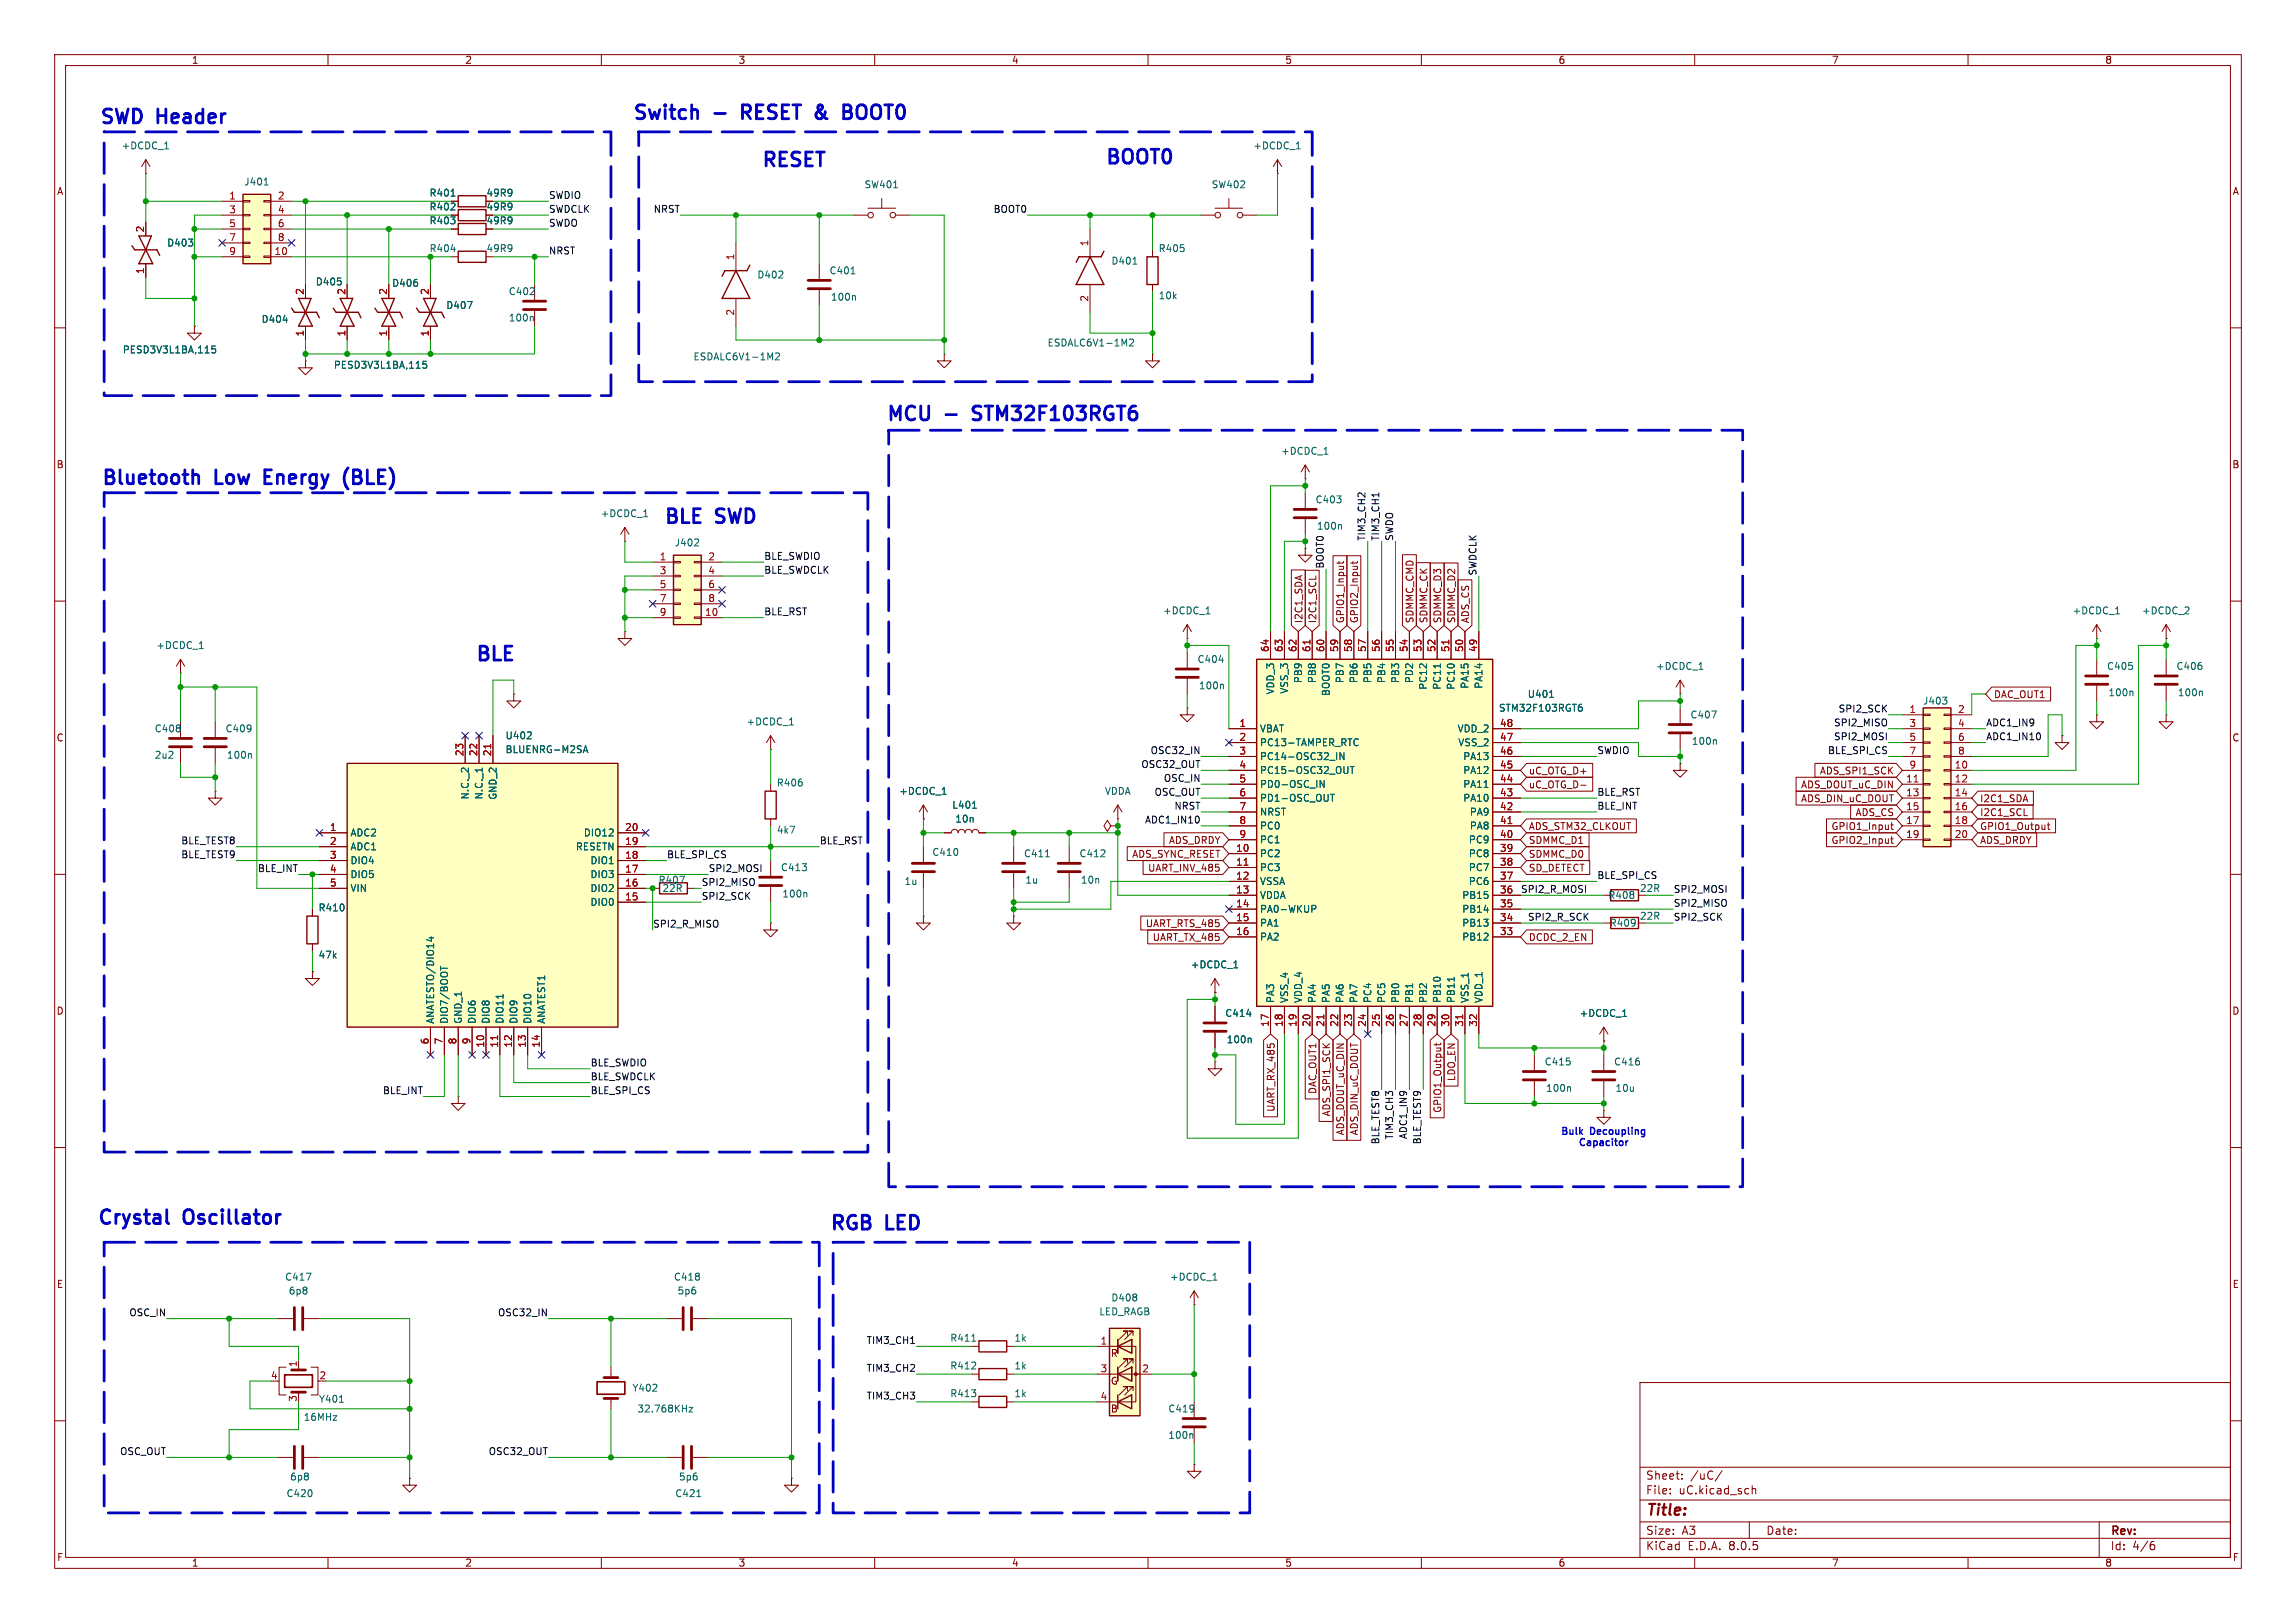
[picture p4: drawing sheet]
<svg xmlns="http://www.w3.org/2000/svg" width="420mm" height="297mm" viewBox="0 0 420 297" stroke-linecap="round" stroke-linejoin="round" font-family="sans-serif">
<defs><g id="words">
<g font-size="3.5" fill="#0000c2">
<text x="18" y="23.4">SWD</text>
<text x="28.8" y="23.4">Header</text>
<text x="115.5" y="22.6">Switch</text>
<text x="136.7" y="22.6">RESET</text>
<text x="151.2" y="22.6">&amp;</text>
<text x="157.3" y="22.6">BOOT0</text>
<text x="139" y="31.2">RESET</text>
<text x="201.9" y="30.7">BOOT0</text>
<text x="161.9" y="77.7">MCU</text>
<text x="179" y="77.7">STM32F103RGT6</text>
<text x="18.3" y="89.4">Bluetooth</text>
<text x="39.4" y="89.4">Low</text>
<text x="49.4" y="89.4">Energy</text>
<text x="64.9" y="89.4">(BLE)</text>
<text x="121.2" y="96.5">BLE</text>
<text x="131" y="96.5">SWD</text>
<text x="86.7" y="121.7">BLE</text>
<text x="17.5" y="224.8">Crystal</text>
<text x="33.7" y="224.8">Oscillator</text>
<text x="151.5" y="225.8">RGB</text>
<text x="162.1" y="225.8">LED</text>
</g>
<text font-size="2.8" fill="#840000" x="301" y="277.9">Title:</text>
<g font-size="2.1" fill="#840000">
<text x="301" y="273.7">File:</text>
<text x="301" y="271">Sheet:</text>
<text x="307.1" y="273.7">uC.kicad_sch</text>
<text x="309.2" y="271">/uC/</text>
<text x="301" y="281.1">Size:</text>
<text x="307.6" y="281.1">A3</text>
<text x="323" y="281.1">Date:</text>
<text x="386" y="281.3">Rev:</text>
<text x="301" y="283.9">KiCad</text>
<text x="308.7" y="283.9">E.D.A.</text>
<text x="316.3" y="283.9">8.0.5</text>
<text x="386" y="283.9">Id:</text>
<text x="390.1" y="283.9">4/6</text>
</g>
<g font-size="1.8" fill="#840000">
<text x="35" y="11.9">1</text>
<text x="85" y="11.9">2</text>
<text x="135" y="11.9">3</text>
<text x="185" y="11.9">4</text>
<text x="235" y="11.9">5</text>
<text x="285" y="11.9">6</text>
<text x="335" y="11.9">7</text>
<text x="385" y="11.9">8</text>
<text x="10.3" y="35.9">A</text>
<text x="408.3" y="35.9">A</text>
<text x="88.9" y="38.7">49R9</text>
<text x="10.3" y="85.9">B</text>
<text x="408.2" y="85.9">B</text>
<text x="238.4" y="114.1" transform="rotate(-90 238.4 114.1)">I2C1_SDA</text>
<text x="241" y="114.1" transform="rotate(-90 241 114.1)">I2C1_SCL</text>
<text x="246.1" y="114.1" transform="rotate(-90 246.1 114.1)">GPIO1_Input</text>
<text x="248.6" y="114.1" transform="rotate(-90 248.6 114.1)">GPIO2_Input</text>
<text x="258.8" y="114.1" transform="rotate(-90 258.8 114.1)">SDMMC_CMD</text>
<text x="261.3" y="114.1" transform="rotate(-90 261.3 114.1)">SDMMC_CK</text>
<text x="263.8" y="114.1" transform="rotate(-90 263.8 114.1)">SDMMC_D3</text>
<text x="266.4" y="114.1" transform="rotate(-90 266.4 114.1)">SDMMC_D2</text>
<text x="268.9" y="114.1" transform="rotate(-90 268.9 114.1)">ADS_CS</text>
<text x="364.7" y="128">DAC_OUT1</text>
<text x="10.3" y="135.9">C</text>
<text x="408.2" y="135.9">C</text>
<text x="279.6" y="141.9">uC_OTG_D+</text>
<text x="332.8" y="141.9">ADS_SPI1_SCK</text>
<text x="279.6" y="144.5">uC_OTG_D-</text>
<text x="329.4" y="144.5">ADS_DOUT_uC_DIN</text>
<text x="329.4" y="147">ADS_DIN_uC_DOUT</text>
<text x="339.3" y="149.5">ADS_CS</text>
<text x="362.1" y="149.5">I2C1_SCL</text>
<text x="362.1" y="147">I2C1_SDA</text>
<text x="213.7" y="154.6">ADS_DRDY</text>
<text x="279.6" y="152.1">ADS_STM32_CLKOUT</text>
<text x="279.6" y="154.6">SDMMC_D1</text>
<text x="334.9" y="154.6">GPIO2_Input</text>
<text x="334.9" y="152.1">GPIO1_Input</text>
<text x="362.1" y="152.1">GPIO1_Output</text>
<text x="362.1" y="154.6">ADS_DRDY</text>
<text x="207" y="157.2">ADS_SYNC_RESET</text>
<text x="209.9" y="159.7">UART_INV_485</text>
<text x="279.6" y="157.2">SDMMC_D0</text>
<text x="279.6" y="159.7">SD_DETECT</text>
<text x="209.5" y="169.9">UART_RTS_485</text>
<text x="210.8" y="172.4">UART_TX_485</text>
<text x="279.6" y="172.4">DCDC_2_EN</text>
<text x="10.3" y="185.9">D</text>
<text x="408.2" y="185.9">D</text>
<text x="266.4" y="197.9" transform="rotate(-90 266.4 197.9)">LDO_EN</text>
<text x="233.4" y="203.6" transform="rotate(-90 233.4 203.6)">UART_RX_485</text>
<text x="241" y="200.3" transform="rotate(-90 241 200.3)">DAC_OUT1</text>
<text x="263.8" y="203.7" transform="rotate(-90 263.8 203.7)">GPIO1_Output</text>
<text x="243.5" y="204.4" transform="rotate(-90 243.5 204.4)">ADS_SPI1_SCK</text>
<text x="246.1" y="207.9" transform="rotate(-90 246.1 207.9)">ADS_DOUT_uC_DIN</text>
<text x="248.6" y="207.9" transform="rotate(-90 248.6 207.9)">ADS_DIN_uC_DOUT</text>
<text x="10.3" y="235.9">E</text>
<text x="408.3" y="235.9">E</text>
<text x="203.1" y="248.5">R</text>
<text x="203.1" y="253.6">G</text>
<text x="203.1" y="258.7">B</text>
<text x="10.3" y="285.9">F</text>
<text x="35" y="286.9">1</text>
<text x="85" y="286.9">2</text>
<text x="135" y="286.9">3</text>
<text x="185" y="286.9">4</text>
<text x="235" y="286.9">5</text>
<text x="285" y="286.9">6</text>
<text x="335" y="286.9">7</text>
<text x="385" y="286.9">8</text>
<text x="408.3" y="285.9">F</text>
</g>
<g font-size="1.8" fill="#006464">
<text x="22.2" y="27.5">+DCDC_1</text>
<text x="229.2" y="27.5">+DCDC_1</text>
<text x="44.6" y="34.1">J401</text>
<text x="158" y="34.6">SW401</text>
<text x="221.5" y="34.6">SW402</text>
<text x="78.5" y="41.2">R403</text>
<text x="78.5" y="38.7">R402</text>
<text x="78.5" y="36.2">R401</text>
<text x="88.9" y="41.2">49R9</text>
<text x="88.9" y="36.2">49R9</text>
<text x="30.5" y="45.3">D403</text>
<text x="78.5" y="46.3">R404</text>
<text x="88.9" y="46.3">49R9</text>
<text x="211.8" y="46.3">R405</text>
<text x="57.7" y="52.4">D405</text>
<text x="71.6" y="52.7">D406</text>
<text x="138.4" y="51.2">D402</text>
<text x="151.6" y="50.4">C401</text>
<text x="203.2" y="48.6">D401</text>
<text x="47.8" y="59.3">D404</text>
<text x="81.5" y="56.7">D407</text>
<text x="93" y="54.2">C402</text>
<text x="93" y="59">100n</text>
<text x="151.9" y="55.2">100n</text>
<text x="211.8" y="55">10k</text>
<text x="22.4" y="64.9">PESD3V3L1BA,115</text>
<text x="191.5" y="63.6">ESDALC6V1-1M2</text>
<text x="61" y="67.7">PESD3V3L1BA,115</text>
<text x="126.8" y="66.1">ESDALC6V1-1M2</text>
<text x="234.2" y="83.4">+DCDC_1</text>
<text x="109.8" y="94.8">+DCDC_1</text>
<text x="240.5" y="92.3">C403</text>
<text x="123.3" y="100.2">J402</text>
<text x="240.8" y="97.1">100n</text>
<text x="212.7" y="112.6">+DCDC_1</text>
<text x="379" y="112.6">+DCDC_1</text>
<text x="391.7" y="112.6">+DCDC_2</text>
<text x="28.5" y="119">+DCDC_1</text>
<text x="219" y="121.5">C404</text>
<text x="238.4" y="125.1" transform="rotate(-90 238.4 125.1)">PB9</text>
<text x="240.9" y="125.1" transform="rotate(-90 240.9 125.1)">PB8</text>
<text x="246" y="125.1" transform="rotate(-90 246 125.1)">PB7</text>
<text x="248.5" y="125.1" transform="rotate(-90 248.5 125.1)">PB6</text>
<text x="251.1" y="125.1" transform="rotate(-90 251.1 125.1)">PB5</text>
<text x="253.6" y="125.1" transform="rotate(-90 253.6 125.1)">PB4</text>
<text x="256.1" y="125.1" transform="rotate(-90 256.1 125.1)">PB3</text>
<text x="258.7" y="125.1" transform="rotate(-90 258.7 125.1)">PD2</text>
<text x="302.8" y="122.8">+DCDC_1</text>
<text x="385.3" y="122.8">C405</text>
<text x="398" y="122.8">C406</text>
<text x="219.2" y="126.3">100n</text>
<text x="233.3" y="127.2" transform="rotate(-90 233.3 127.2)">VDD_3</text>
<text x="235.8" y="127" transform="rotate(-90 235.8 127)">VSS_3</text>
<text x="243.4" y="127.5" transform="rotate(-90 243.4 127.5)">BOOT0</text>
<text x="261.2" y="126.3" transform="rotate(-90 261.2 126.3)">PC12</text>
<text x="263.8" y="126.3" transform="rotate(-90 263.8 126.3)">PC11</text>
<text x="266.3" y="126.3" transform="rotate(-90 266.3 126.3)">PC10</text>
<text x="268.8" y="126.1" transform="rotate(-90 268.8 126.1)">PA15</text>
<text x="271.4" y="126.1" transform="rotate(-90 271.4 126.1)">PA14</text>
<text x="274.1" y="130.4">STM32F103RGT6</text>
<text x="279.4" y="127.9">U401</text>
<text x="309.1" y="131.7">C407</text>
<text x="351.7" y="129.1">J403</text>
<text x="385.6" y="127.6">100n</text>
<text x="398.3" y="127.6">100n</text>
<text x="28.2" y="134.2">C408</text>
<text x="41.2" y="134.2">C409</text>
<text x="92.4" y="135.5">U402</text>
<text x="136.5" y="132.9">+DCDC_1</text>
<text x="230.4" y="134.2">VBAT</text>
<text x="230.4" y="136.8">PC13-TAMPER_RTC</text>
<text x="266.5" y="134.2">VDD_2</text>
<text x="266.7" y="136.8">VSS_2</text>
<text x="309.4" y="136.5">100n</text>
<text x="28.2" y="139">2u2</text>
<text x="41.4" y="139">100n</text>
<text x="92.4" y="138">BLUENRG-M2SA</text>
<text x="230.4" y="139.3">PC14-OSC32_IN</text>
<text x="230.4" y="141.8">PC15-OSC32_OUT</text>
<text x="267.6" y="141.8">PA12</text>
<text x="267.6" y="139.3">PA13</text>
<text x="86" y="146.4" transform="rotate(-90 86 146.4)">N.C._2</text>
<text x="88.5" y="146.4" transform="rotate(-90 88.5 146.4)">N.C._1</text>
<text x="91" y="146.5" transform="rotate(-90 91 146.5)">GND_2</text>
<text x="142" y="144.1">R406</text>
<text x="164.4" y="145.6">+DCDC_1</text>
<text x="174.1" y="148.2">L401</text>
<text x="202" y="145.6">VDDA</text>
<text x="230.4" y="144.4">PD0-OSC_IN</text>
<text x="230.4" y="146.9">PD1-OSC_OUT</text>
<text x="230.4" y="149.5">NRST</text>
<text x="267.6" y="146.9">PA10</text>
<text x="267.6" y="144.4">PA11</text>
<text x="268.8" y="149.5">PA9</text>
<text x="64" y="153.3">ADC2</text>
<text x="64" y="155.8">ADC1</text>
<text x="105.2" y="155.8">RESETN</text>
<text x="106.7" y="153.3">DIO12</text>
<text x="142" y="152.8">4k7</text>
<text x="174.6" y="150.7">10n</text>
<text x="230.4" y="152">PC0</text>
<text x="230.4" y="154.5">PC1</text>
<text x="268.6" y="154.5">PC9</text>
<text x="268.8" y="152">PA8</text>
<text x="64" y="158.3">DIO4</text>
<text x="64" y="160.9">DIO5</text>
<text x="107.9" y="160.9">DIO3</text>
<text x="107.9" y="158.3">DIO1</text>
<text x="120.4" y="161.9">R407</text>
<text x="142.8" y="159.6">C413</text>
<text x="170.4" y="156.8">C410</text>
<text x="187.2" y="157.1">C411</text>
<text x="187.5" y="161.9">1u</text>
<text x="197.4" y="157.1">C412</text>
<text x="197.6" y="161.9">10n</text>
<text x="230.4" y="157.1">PC2</text>
<text x="230.4" y="159.6">PC3</text>
<text x="268.6" y="159.6">PC7</text>
<text x="268.6" y="157.1">PC8</text>
<text x="58.2" y="167">R410</text>
<text x="64" y="163.4">VIN</text>
<text x="107.9" y="166">DIO0</text>
<text x="107.9" y="163.4">DIO2</text>
<text x="121.1" y="163.4">22R</text>
<text x="143" y="164.4">100n</text>
<text x="165.4" y="162.2">1u</text>
<text x="230.4" y="162.2">VSSA</text>
<text x="230.4" y="164.7">VDDA</text>
<text x="230.4" y="167.2">PA0-WKUP</text>
<text x="267.4" y="167.2">PB14</text>
<text x="267.4" y="164.7">PB15</text>
<text x="268.6" y="162.2">PC6</text>
<text x="294.1" y="164.7">R408</text>
<text x="299.9" y="163.4">22R</text>
<text x="230.4" y="169.8">PA1</text>
<text x="230.4" y="172.3">PA2</text>
<text x="267.4" y="172.3">PB12</text>
<text x="267.4" y="169.8">PB13</text>
<text x="294.4" y="169.8">R409</text>
<text x="299.9" y="168.5">22R</text>
<text x="58.2" y="175.6">47k</text>
<text x="217.7" y="177.4">+DCDC_1</text>
<text x="233.3" y="183.6" transform="rotate(-90 233.3 183.6)">PA3</text>
<text x="235.8" y="183.6" transform="rotate(-90 235.8 183.6)">VSS_4</text>
<text x="238.4" y="183.6" transform="rotate(-90 238.4 183.6)">VDD_4</text>
<text x="240.9" y="183.6" transform="rotate(-90 240.9 183.6)">PA4</text>
<text x="243.4" y="183.6" transform="rotate(-90 243.4 183.6)">PA5</text>
<text x="246" y="183.6" transform="rotate(-90 246 183.6)">PA6</text>
<text x="248.5" y="183.6" transform="rotate(-90 248.5 183.6)">PA7</text>
<text x="251.1" y="183.6" transform="rotate(-90 251.1 183.6)">PC4</text>
<text x="253.6" y="183.6" transform="rotate(-90 253.6 183.6)">PC5</text>
<text x="256.1" y="183.6" transform="rotate(-90 256.1 183.6)">PB0</text>
<text x="258.7" y="183.6" transform="rotate(-90 258.7 183.6)">PB1</text>
<text x="261.2" y="183.6" transform="rotate(-90 261.2 183.6)">PB2</text>
<text x="263.8" y="183.6" transform="rotate(-90 263.8 183.6)">PB10</text>
<text x="266.3" y="183.6" transform="rotate(-90 266.3 183.6)">PB11</text>
<text x="268.8" y="183.6" transform="rotate(-90 268.8 183.6)">VSS_1</text>
<text x="271.4" y="183.6" transform="rotate(-90 271.4 183.6)">VDD_1</text>
<text x="79.6" y="187.5" transform="rotate(-90 79.6 187.5)">ANATESTO/DIO14</text>
<text x="82.1" y="187.5" transform="rotate(-90 82.1 187.5)">DIO7/BOOT</text>
<text x="84.7" y="187.5" transform="rotate(-90 84.7 187.5)">GND_1</text>
<text x="87.2" y="187.5" transform="rotate(-90 87.2 187.5)">DIO6</text>
<text x="89.8" y="187.5" transform="rotate(-90 89.8 187.5)">DIO8</text>
<text x="92.3" y="187.5" transform="rotate(-90 92.3 187.5)">DIO11</text>
<text x="94.8" y="187.5" transform="rotate(-90 94.8 187.5)">DIO9</text>
<text x="97.4" y="187.5" transform="rotate(-90 97.4 187.5)">DIO10</text>
<text x="99.9" y="187.5" transform="rotate(-90 99.9 187.5)">ANATEST1</text>
<text x="224" y="186.3">C414</text>
<text x="224.3" y="191.1">100n</text>
<text x="288.9" y="186.3">+DCDC_1</text>
<text x="282.5" y="195.2">C415</text>
<text x="295.2" y="195.2">C416</text>
<text x="282.7" y="200">100n</text>
<text x="295.4" y="200">10u</text>
<text x="52.1" y="234.5">C417</text>
<text x="52.7" y="237.1">6p8</text>
<text x="123.2" y="234.5">C418</text>
<text x="123.8" y="237.1">5p6</text>
<text x="203.2" y="238.4">D408</text>
<text x="213.9" y="234.5">+DCDC_1</text>
<text x="173.7" y="245.7">R411</text>
<text x="185.5" y="245.7">1k</text>
<text x="201" y="240.9">LED_RAGB</text>
<text x="173.7" y="250.8">R412</text>
<text x="185.5" y="250.8">1k</text>
<text x="58.2" y="256.9">Y401</text>
<text x="115.6" y="254.9">Y402</text>
<text x="173.7" y="255.9">R413</text>
<text x="185.5" y="255.9">1k</text>
<text x="55.5" y="260.2">16MHz</text>
<text x="116.5" y="258.7">32.768KHz</text>
<text x="213.6" y="258.7">C419</text>
<text x="213.6" y="263.5">100n</text>
<text x="52.3" y="274.2">C420</text>
<text x="53" y="271.1">6p8</text>
<text x="123.4" y="274.2">C421</text>
<text x="124.1" y="271.1">5p6</text>
</g>
<g font-size="1.8" fill="#a90000">
<text x="41.8" y="36.6">1</text>
<text x="41.8" y="39.1">3</text>
<text x="41.8" y="41.7">5</text>
<text x="50.7" y="36.6">2</text>
<text x="50.7" y="39.1">4</text>
<text x="50.7" y="41.7">6</text>
<text x="26.4" y="42.6" transform="rotate(-90 26.4 42.6)">2</text>
<text x="41.8" y="44.2">7</text>
<text x="41.8" y="46.7">9</text>
<text x="50.1" y="46.7">10</text>
<text x="50.7" y="44.2">8</text>
<text x="134.4" y="47.7" transform="rotate(-90 134.4 47.7)">1</text>
<text x="199.1" y="45.2" transform="rotate(-90 199.1 45.2)">1</text>
<text x="26.4" y="50.2" transform="rotate(-90 26.4 50.2)">1</text>
<text x="55.6" y="54" transform="rotate(-90 55.6 54)">2</text>
<text x="63.2" y="54" transform="rotate(-90 63.2 54)">2</text>
<text x="70.9" y="54" transform="rotate(-90 70.9 54)">2</text>
<text x="78.5" y="54" transform="rotate(-90 78.5 54)">2</text>
<text x="134.4" y="57.9" transform="rotate(-90 134.4 57.9)">2</text>
<text x="199.1" y="55.3" transform="rotate(-90 199.1 55.3)">2</text>
<text x="55.6" y="61.7" transform="rotate(-90 55.6 61.7)">1</text>
<text x="63.2" y="61.7" transform="rotate(-90 63.2 61.7)">1</text>
<text x="70.9" y="61.7" transform="rotate(-90 70.9 61.7)">1</text>
<text x="78.5" y="61.7" transform="rotate(-90 78.5 61.7)">1</text>
<text x="120.6" y="102.6">1</text>
<text x="120.6" y="105.2">3</text>
<text x="120.6" y="107.7">5</text>
<text x="129.5" y="102.6">2</text>
<text x="129.5" y="105.2">4</text>
<text x="129.5" y="107.7">6</text>
<text x="120.6" y="110.2">7</text>
<text x="120.6" y="112.8">9</text>
<text x="128.9" y="112.8">10</text>
<text x="129.5" y="110.2">8</text>
<text x="232.2" y="119.4" transform="rotate(-90 232.2 119.4)">64</text>
<text x="234.7" y="119.4" transform="rotate(-90 234.7 119.4)">63</text>
<text x="237.2" y="119.4" transform="rotate(-90 237.2 119.4)">62</text>
<text x="239.8" y="119.4" transform="rotate(-90 239.8 119.4)">61</text>
<text x="242.3" y="119.4" transform="rotate(-90 242.3 119.4)">60</text>
<text x="244.9" y="119.4" transform="rotate(-90 244.9 119.4)">59</text>
<text x="247.4" y="119.4" transform="rotate(-90 247.4 119.4)">58</text>
<text x="249.9" y="119.4" transform="rotate(-90 249.9 119.4)">57</text>
<text x="252.5" y="119.4" transform="rotate(-90 252.5 119.4)">56</text>
<text x="255" y="119.4" transform="rotate(-90 255 119.4)">55</text>
<text x="257.6" y="119.4" transform="rotate(-90 257.6 119.4)">54</text>
<text x="260.1" y="119.4" transform="rotate(-90 260.1 119.4)">53</text>
<text x="262.6" y="119.4" transform="rotate(-90 262.6 119.4)">52</text>
<text x="265.2" y="119.4" transform="rotate(-90 265.2 119.4)">51</text>
<text x="267.7" y="119.4" transform="rotate(-90 267.7 119.4)">50</text>
<text x="270.3" y="119.4" transform="rotate(-90 270.3 119.4)">49</text>
<text x="349.2" y="130.6">1</text>
<text x="358.1" y="130.6">2</text>
<text x="226.6" y="133.1">1</text>
<text x="226.6" y="135.6">2</text>
<text x="274.3" y="135.6">47</text>
<text x="274.3" y="133.1">48</text>
<text x="349.2" y="133.1">3</text>
<text x="349.2" y="135.6">5</text>
<text x="358.1" y="133.1">4</text>
<text x="358.1" y="135.6">6</text>
<text x="84.8" y="138.5" transform="rotate(-90 84.8 138.5)">23</text>
<text x="87.4" y="138.5" transform="rotate(-90 87.4 138.5)">22</text>
<text x="89.9" y="138.5" transform="rotate(-90 89.9 138.5)">21</text>
<text x="226.6" y="138.2">3</text>
<text x="226.6" y="140.7">4</text>
<text x="226.6" y="143.3">5</text>
<text x="274.3" y="143.3">44</text>
<text x="274.3" y="140.7">45</text>
<text x="274.3" y="138.2">46</text>
<text x="348.6" y="143.3">11</text>
<text x="349.2" y="138.2">7</text>
<text x="349.2" y="140.7">9</text>
<text x="357.5" y="140.7">10</text>
<text x="357.5" y="143.3">12</text>
<text x="358.1" y="138.2">8</text>
<text x="226.6" y="145.8">6</text>
<text x="226.6" y="148.3">7</text>
<text x="274.3" y="148.3">42</text>
<text x="274.3" y="145.8">43</text>
<text x="348.6" y="145.8">13</text>
<text x="348.6" y="148.3">15</text>
<text x="357.5" y="145.8">14</text>
<text x="357.5" y="148.3">16</text>
<text x="60.3" y="152.1">1</text>
<text x="60.3" y="154.7">2</text>
<text x="114.3" y="154.7">19</text>
<text x="114.3" y="152.1">20</text>
<text x="226" y="156">10</text>
<text x="226.6" y="150.9">8</text>
<text x="226.6" y="153.4">9</text>
<text x="274.3" y="156">39</text>
<text x="274.3" y="153.4">40</text>
<text x="274.3" y="150.9">41</text>
<text x="348.6" y="150.9">17</text>
<text x="348.6" y="153.4">19</text>
<text x="357.5" y="150.9">18</text>
<text x="357.5" y="153.4">20</text>
<text x="60.3" y="157.2">3</text>
<text x="60.3" y="159.8">4</text>
<text x="114.3" y="159.8">17</text>
<text x="114.3" y="157.2">18</text>
<text x="226" y="158.5">11</text>
<text x="226" y="161">12</text>
<text x="274.3" y="161">37</text>
<text x="274.3" y="158.5">38</text>
<text x="60.3" y="162.3">5</text>
<text x="114.3" y="164.8">15</text>
<text x="114.3" y="162.3">16</text>
<text x="226" y="163.6">13</text>
<text x="226" y="166.1">14</text>
<text x="274.3" y="166.1">35</text>
<text x="274.3" y="163.6">36</text>
<text x="226" y="168.7">15</text>
<text x="226" y="171.2">16</text>
<text x="274.3" y="171.2">33</text>
<text x="274.3" y="168.7">34</text>
<text x="78.5" y="191.2" transform="rotate(-90 78.5 191.2)">6</text>
<text x="81" y="191.2" transform="rotate(-90 81 191.2)">7</text>
<text x="83.6" y="191.2" transform="rotate(-90 83.6 191.2)">8</text>
<text x="86.1" y="191.2" transform="rotate(-90 86.1 191.2)">9</text>
<text x="88.6" y="191.8" transform="rotate(-90 88.6 191.8)">10</text>
<text x="91.2" y="191.8" transform="rotate(-90 91.2 191.8)">11</text>
<text x="93.7" y="191.8" transform="rotate(-90 93.7 191.8)">12</text>
<text x="96.3" y="191.8" transform="rotate(-90 96.3 191.8)">13</text>
<text x="98.8" y="191.8" transform="rotate(-90 98.8 191.8)">14</text>
<text x="232.2" y="188" transform="rotate(-90 232.2 188)">17</text>
<text x="234.7" y="188" transform="rotate(-90 234.7 188)">18</text>
<text x="237.2" y="188" transform="rotate(-90 237.2 188)">19</text>
<text x="239.8" y="188" transform="rotate(-90 239.8 188)">20</text>
<text x="242.3" y="188" transform="rotate(-90 242.3 188)">21</text>
<text x="244.9" y="188" transform="rotate(-90 244.9 188)">22</text>
<text x="247.4" y="188" transform="rotate(-90 247.4 188)">23</text>
<text x="249.9" y="188" transform="rotate(-90 249.9 188)">24</text>
<text x="252.5" y="188" transform="rotate(-90 252.5 188)">25</text>
<text x="255" y="188" transform="rotate(-90 255 188)">26</text>
<text x="257.6" y="188" transform="rotate(-90 257.6 188)">27</text>
<text x="260.1" y="188" transform="rotate(-90 260.1 188)">28</text>
<text x="262.6" y="188" transform="rotate(-90 262.6 188)">29</text>
<text x="265.2" y="188" transform="rotate(-90 265.2 188)">30</text>
<text x="267.7" y="188" transform="rotate(-90 267.7 188)">31</text>
<text x="270.3" y="188" transform="rotate(-90 270.3 188)">32</text>
<text x="54.4" y="250.3" transform="rotate(-90 54.4 250.3)">1</text>
<text x="201.2" y="246.1">1</text>
<text x="201.2" y="251.2">3</text>
<text x="208.8" y="251.2">2</text>
<text x="49.5" y="252.5">4</text>
<text x="54.4" y="256.6" transform="rotate(-90 54.4 256.6)">3</text>
<text x="58.3" y="252.5">2</text>
<text x="201.2" y="256.3">4</text>
</g>
<g font-size="1.8" fill="#0f0f0f">
<text x="100.3" y="39">SWDCLK</text>
<text x="100.3" y="41.6">SWDO</text>
<text x="100.3" y="36.5">SWDIO</text>
<text x="119.5" y="39">NRST</text>
<text x="181.6" y="39">BOOT0</text>
<text x="100.3" y="46.6">NRST</text>
<text x="249.8" y="99.1" transform="rotate(-90 249.8 99.1)">TIM3_CH2</text>
<text x="252.4" y="99.1" transform="rotate(-90 252.4 99.1)">TIM3_CH1</text>
<text x="254.9" y="99.1" transform="rotate(-90 254.9 99.1)">SWDO</text>
<text x="139.7" y="105.1">BLE_SWDCLK</text>
<text x="139.7" y="102.5">BLE_SWDIO</text>
<text x="242.2" y="104.1" transform="rotate(-90 242.2 104.1)">BOOT0</text>
<text x="270.2" y="105.4" transform="rotate(-90 270.2 105.4)">SWDCLK</text>
<text x="139.7" y="112.7">BLE_RST</text>
<text x="336.2" y="130.5">SPI2_SCK</text>
<text x="335.4" y="133">SPI2_MISO</text>
<text x="335.4" y="135.5">SPI2_MOSI</text>
<text x="363.2" y="133">ADC1_IN9</text>
<text x="363.2" y="135.5">ADC1_IN10</text>
<text x="208.7" y="140.6">OSC32_OUT</text>
<text x="210.4" y="138.1">OSC32_IN</text>
<text x="212.8" y="143.2">OSC_IN</text>
<text x="292.1" y="138.1">SWDIO</text>
<text x="334.3" y="138.1">BLE_SPI_CS</text>
<text x="211.1" y="145.7">OSC_OUT</text>
<text x="214.7" y="148.2">NRST</text>
<text x="292.1" y="145.7">BLE_RST</text>
<text x="292.1" y="148.2">BLE_INT</text>
<text x="33.1" y="154.6">BLE_TEST8</text>
<text x="149.9" y="154.6">BLE_RST</text>
<text x="209.3" y="150.8">ADC1_IN10</text>
<text x="33.1" y="157.1">BLE_TEST9</text>
<text x="47.1" y="159.7">BLE_INT</text>
<text x="121.9" y="157.1">BLE_SPI_CS</text>
<text x="129.5" y="159.7">SPI2_MOSI</text>
<text x="292.1" y="160.9">BLE_SPI_CS</text>
<text x="128.3" y="162.2">SPI2_MISO</text>
<text x="128.3" y="164.8">SPI2_SCK</text>
<text x="278.1" y="163.5">SPI2_R_MOSI</text>
<text x="306.1" y="166">SPI2_MISO</text>
<text x="306.1" y="163.5">SPI2_MOSI</text>
<text x="119.4" y="169.8">SPI2_R_MISO</text>
<text x="279.4" y="168.6">SPI2_R_SCK</text>
<text x="306.1" y="168.6">SPI2_SCK</text>
<text x="107.9" y="195.2">BLE_SWDIO</text>
<text x="107.9" y="197.8">BLE_SWDCLK</text>
<text x="69.9" y="200.3">BLE_INT</text>
<text x="107.9" y="200.3">BLE_SPI_CS</text>
<text x="252.4" y="209.5" transform="rotate(-90 252.4 209.5)">BLE_TEST8</text>
<text x="254.9" y="208.6" transform="rotate(-90 254.9 208.6)">TIM3_CH3</text>
<text x="257.5" y="208.5" transform="rotate(-90 257.5 208.5)">ADC1_IN9</text>
<text x="260" y="209.5" transform="rotate(-90 260 209.5)">BLE_TEST9</text>
<text x="23.6" y="241">OSC_IN</text>
<text x="91" y="241">OSC32_IN</text>
<text x="158.4" y="246">TIM3_CH1</text>
<text x="158.4" y="251.1">TIM3_CH2</text>
<text x="158.4" y="256.2">TIM3_CH3</text>
<text x="21.9" y="266.4">OSC_OUT</text>
<text x="89.3" y="266.4">OSC32_OUT</text>
</g>
<g font-size="1.8" fill="#0000c2">
<text x="285.3" y="208">Bulk</text>
<text x="290.9" y="208">Decoupling</text>
<text x="288.6" y="210.1">Capacitor</text>
</g>
</g></defs>
<g fill="none" stroke="#840000" stroke-width=".18">
<path d="M10 10h400v277h-400zM12 12h396v273h-396zM60 10v2M110 10v2M160 10v2M210 10v2M260 10v2M310 10v2M360 10v2M10 60h2M408 60h2M10 110h2"/>
<path d="M408 110h2M10 160h2M408 160h2M222.2 194.3v1.3h1.3l-1.3 1.3-1.2-1.3h1.2M222.2 194.3h.1M280.7 193v2.8M280.7 197.9v2.8M292.6 189.2l.8-1.2v2.5M293.4 190.5h.1M293.4 188l.7 1.2M293.4 193v2.8M293.4 197.9v2.8"/>
<path d="M10 210h2M408 210h2M10 260h2M300 253h108v32h-108zM408 260h2M300 278.5h108M300 274.5h108M300 268.5h108M305.5 273.2v.2M305.5 272.5v.1M307.7 270.5v.2M307.7 269.8v.1"/>
<path d="M315 269.1l-1.3 1.9M320 278.5v3M320.5 271.9v1.5M320.5 272.5l.2-.1 .4 .1 .1 .9M384 278.5v6.5M60 285v2M110 285v2M160 285v2M210 285v2M260 285v2M300 281.5h108M310 285v2"/>
<path d="M360 285v2M393.6 282.7h.3l.3 .2-.1 .5-.5 .2M394 282.1l-.4 .1"/>
</g>
<path d="M278.6 197.6h4.1M278.6 196.1h4.1M291.3 197.6h4.1M291.3 196.1h4.1" fill="none" stroke="#840000" stroke-width=".51"/>
<path d="M287.1 198.9l.2 .2v.6M296.8 186h.7" fill="none" stroke="#006464" stroke-width=".18"/>
<path d="M44.4 35.6h5.1v12.7h-5.1z" fill="#ffffc2"/>
<g fill="none" stroke="#840000" stroke-width=".18">
<path d="M25.9 30.5l.8-1.3v2.6M26.7 31.8h.1M26.7 29.2l.7 1.3M40.6 36.8h3.8M40.6 39.4h3.8M44.4 39.2h1.3v.3h-1.3zM44.4 36.7h1.3v.3h-1.3zM48.3 39.2h1.2v.3h-1.2zM48.3 36.7h1.2v.3h-1.2zM49.5 36.8h3.8M49.5 39.4h3.8M82.5 39.4h1.3"/>
<path d="M40.6 47h3.8M40.6 41.9h3.8M40.6 44.5h3.8M44.4 46.9h1.3v.2h-1.3zM44.4 44.3h1.3v.3h-1.3zM44.4 41.8h1.3v.2h-1.3zM48.3 46.9h1.2v.2h-1.2zM48.3 44.3h1.2v.3h-1.2zM48.3 41.8h1.2v.2h-1.2zM49.5 47h3.8M49.5 41.9h3.8M49.5 44.5h3.8"/>
<path d="M78.7 52.1v2.5M78.7 59.7v2.5M82.5 47h1.3M82.5 41.9h1.3M88.9 47h1.3M88.9 41.9h1.3M97.8 52.1v2.8M97.8 56.9v2.8M216.4 115.6l.8-1.3v2.5M217.2 116.8h.1M217.2 114.3l.7 1.3M217.2 119.4v2.8"/>
<path d="M217.2 124.2v2.8M306.6 125.7l.7-1.2v2.5M307.3 139.7v1.3h1.3l-1.3 1.2-1.2-1.2h1.2M307.3 139.7h.1M307.3 127h.1M307.3 129.5v2.8M307.3 134.4v2.8M307.3 124.5l.8 1.2M168.1 148.6l.8-1.3v2.6M168.9 149.9h.1M168.9 154.9v2.8M168.9 159.8v2.8"/>
<path d="M168.9 147.3l.8 1.3M172.7 152.4h1.3a.64 .64 0 0 1 .6-.6 .64 .64 0 0 1 .7 .6 .64 .64 0 0 1 .6-.6 .64 .64 0 0 1 .6 .6 .64 .64 0 0 1 .7-.6 .64 .64 0 0 1 .6 .6 .64 .64 0 0 1 .6-.6 .64 .64 0 0 1 .7 .6h1.2M185.4 154.9v2.8M185.4 159.8v2.8M195.6 154.9v2.8M195.6 159.8v2.8M203.2 151.1l-.6-1-.7 1 .7 1 .6-1h1.3M204.5 151.1h.1M204.5 149.9h.1M204.5 147.3l-.8 1.3M204.5 147.3v2.6M204.5 147.3l.7 1.3"/>
<path d="M168.9 167.6v1.3h1.3l-1.3 1.3-1.3-1.3h1.3M168.9 167.6h.1M185.4 167.6v1.3h1.3l-1.3 1.3-1.3-1.3h1.3M185.4 167.6h.1M222.2 179.1l.8 1.2M293.4 168.9h1.2M293.4 163.8h1.2M221.5 180.3l.7-1.2v2.5M222.2 181.6h.1M222.2 184.2v2.7M222.2 189v2.8M293.4 203.2v1.3h1.2l-1.2 1.2-1.3-1.2h1.3"/>
<path d="M293.4 203.2h.1"/>
</g>
<path d="M44.4 35.6h5.1v12.7h-5.1zM83.8 38.4h5.1v2h-5.1zM76.2 56.4l.5 .8h4.1l.5 1M77.5 54.6l2.5 5.1h-2.5l1.2-2.5 1.1-2.6zM83.8 40.9h5.1v2h-5.1zM83.8 46h5.1v2h-5.1zM294.6 167.9h5.1v2h-5.1zM294.6 162.8h5.1v2h-5.1z" fill="none" stroke="#840000" stroke-width=".25"/>
<g fill="none" stroke="#006464" stroke-width=".18">
<path d="M30.1 27.2h.7M48.3 33.9h.7M82.5 45.6h.8M85.5 55.2h.9l-.6 1.3M97.4 57.9l.2 .2v.6M220.6 112.3h.7M223 120.8h.8M223.6 125.2l.2 .2v.7M310.8 122.5h.7M313.1 130.1h.8l-.5 1.3M313.8 135.4l.2 .2v.6M172.4 145.4h.7"/>
<path d="M177.9 147.9h.7M191.2 156.8h.8M225.7 177.1h.7M228.1 185.6h.8M228.7 190l.2 .2v.6"/>
</g>
<g fill="none" stroke="#840000" stroke-width=".51">
<path d="M95.8 56.6h4M95.8 55.1h4M215.1 124h4.1M215.1 122.4h4.1M305.3 134.1h4.1M305.3 132.6h4.1M166.9 159.5h4M166.9 158h4M183.4 159.5h4.1M183.4 158h4.1M193.5 159.5h4.1M193.5 158h4.1"/>
<path d="M220.2 188.7h4.1M220.2 187.2h4.1"/>
</g>
<path d="M229.9 120.7h43.1v63.5h-43.1z" fill="#ffffc2"/>
<path d="M83.8 35.8h5.1v2h-5.1zM24.1 45l.5 .7h4.1l.5 1M25.4 43.2h2.3l-1 2.5zM26.7 45.7l1.2 2.6h-2.5zM53.3 56.4l.5 .8h4.1l.5 1M54.6 54.6l2.5 5.1h-2.5l1.3-2.5 1-2.6zM61 56.4l.5 .8h4l.5 1M62.2 54.6l2.6 5.1h-2.6l1.3-2.5 1-2.6zM199.4 47l2.5 5.1h-5.1zM201.9 46l-.5 1h-4l-.6 1M229.9 120.7h43.1v63.5h-43.1zM56.1 167.6h2.1v5.1h-2.1z" fill="none" stroke="#840000" stroke-width=".25"/>
<g fill="none" stroke="#840000" stroke-width=".18">
<path d="M82.5 36.8h1.3M156.2 39.4h2.5M158.7 38.1h5.1M161.3 36.3v1.8M163.8 39.4h2.6M232.9 30.5l.8-1.3v2.6M233.7 31.8h.1M233.7 29.2l.7 1.3M26.7 40.6v2.6M26.7 48.3v2.5M35.6 59.7v1.3h1.2l-1.2 1.2-1.3-1.2h1.3M35.6 59.7h.1"/>
<path d="M55.9 52.1v2.5M55.9 59.7v2.5M63.5 52.1v2.5M63.5 59.7v2.5M199.4 41.9v5.1M199.4 52.1v5.1M55.9 66v1.3h1.2l-1.2 1.3-1.3-1.3h1.3M55.9 66h.1M210.8 64.8v1.2h1.3l-1.3 1.3-1.3-1.3h1.3M210.8 64.8h.1M113.5 97.8l.8-1.3v2.6M114.3 99.1h.1"/>
<path d="M114.3 96.5l.8 1.3M238 86.4l.8-1.3v2.5M238.8 87.6h.1M238.8 85.1l.7 1.3M114.3 115.6v1.2h1.3l-1.3 1.3-1.3-1.3h1.3M114.3 115.6h.1M232.4 115.6v5.1M234.9 115.6v5.1M237.5 115.6v5.1M240 115.6v5.1M242.6 115.6v5.1M245.1 115.6v5.1"/>
<path d="M247.6 115.6v5.1M250.2 115.6v5.1M252.7 115.6v5.1M255.3 115.6v5.1M257.8 115.6v5.1M260.3 115.6v5.1M262.9 115.6v5.1M265.4 115.6v5.1M268 115.6v5.1M270.5 115.6v5.1M32.3 121.9l.7-1.2v2.5M33 123.2h.1"/>
<path d="M33 120.7l.8 1.2M33 132.1v2.8M33 136.9v2.8M39.4 132.1v2.8M39.4 136.9v2.8M94 127v1.3h1.2l-1.2 1.2-1.3-1.2h1.3M94 127h.1M224.8 133.4h5.1M224.8 135.9h5.1M224.8 138.4h5.1M273 133.4h5.1M273 135.9h5.1"/>
<path d="M273 138.4h5.1M39.4 144.8v1.3h1.2l-1.2 1.2-1.3-1.2h1.3M39.4 144.8h.1M224.8 156.2h5.1M224.8 158.8h5.1M224.8 141h5.1M224.8 153.7h5.1M224.8 151.1h5.1M224.8 148.6h5.1M224.8 146.1h5.1M224.8 143.5h5.1M273 156.2h5.1"/>
<path d="M273 158.8h5.1M273 141h5.1M273 153.7h5.1M273 151.1h5.1M273 148.6h5.1M273 146.1h5.1M273 143.5h5.1M57.1 177.8v1.3h1.3l-1.3 1.2-1.2-1.2h1.2M57.1 177.8h.1M57.1 166.4v1.2M57.1 172.7v1.3M224.8 161.3h5.1"/>
<path d="M224.8 163.8h5.1M224.8 166.4h5.1M224.8 168.9h5.1M224.8 171.5h5.1M273 161.3h5.1M273 163.8h5.1M273 166.4h5.1M273 168.9h5.1M273 171.5h5.1M232.4 184.2v5M234.9 184.2v5M237.5 184.2v5"/>
<path d="M240 184.2v5M242.6 184.2v5M245.1 184.2v5M247.6 184.2v5M250.2 184.2v5M252.7 184.2v5M255.3 184.2v5M257.8 184.2v5M260.3 184.2v5M262.9 184.2v5M265.4 184.2v5M268 184.2v5"/>
<path d="M270.5 184.2v5M83.8 200.7v1.2h1.3l-1.3 1.3-1.3-1.3h1.3M83.8 200.7h.1"/>
<circle cx="159.3" cy="39.4" r=".51"/>
<circle cx="163.3" cy="39.4" r=".51"/>
</g>
<path d="M239.6 117.1v.8M265 117.1v.8M227.6 158.3h.7M275.8 150.7h.8M242.2 185.7v.7M267.6 185.7v.7" fill="none" stroke="#a90000" stroke-width=".18"/>
<g fill="none" stroke="#006464" stroke-width=".18">
<path d="M82.5 35.9h.7M163.5 34.4h.7M237.1 27.2h.8M51.8 58.6h.8M207.2 48.3h.8M39.4 63.3h-.6l-.1 .6 .2-.1 .4 .1 .2 .1-.1 .5-.2 .1-.5-.1M206.6 62.2l.5-.2 .3 .4-.8 .9h.8M117.7 94.6h.8M242.2 83.1h.7M36.5 118.7h.7M45.8 137.9l.2 .2v.7M244.5 137.7v1.3"/>
<path d="M245.8 137.7v1.3l-.7-1.3v1.3M247.9 135.3l.3-.1 .2 .1M248.4 136.3l-.2 .2-.3-.1M263.5 121.5v.7M283.5 127.6h.7M289 129.4h.3l.1 .2v.4l-.4 .2M289.1 128.9h.2M242.2 142.8v1.3l-.7-1.3v1.3M243.4 145.4h.7M243.7 145.4v1.2M246.6 140.3v1l-.2 .2M247 140.3h.7"/>
<path d="M247.4 140.3v1.2M271.5 144.1h.7M240 165.7h.5l.2 .2-.1 .4h-.6M266 178.8v.8"/>
</g>
<path d="M31 136.7h4.1M31 135.1h4.1M37.3 136.7h4.1M37.3 135.1h4.1" fill="none" stroke="#840000" stroke-width=".51"/>
<path d="M63.5 139.7h49.5v48.3h-49.5z" fill="#ffffc2"/>
<path d="M134.6 49.5l2.6 5.1h-5.1zM137.2 48.5l-.5 1h-4.1l-.5 1M209.8 47h2v5.1h-2zM63.5 139.7h49.5v48.3h-49.5z" fill="none" stroke="#840000" stroke-width=".25"/>
<g fill="none" stroke="#840000" stroke-width=".18">
<path d="M219.7 39.4h2.5M222.2 38.1h5.1M224.8 36.3v1.8M227.3 39.4h2.6M134.6 44.5v5M134.6 54.6v5.1M149.9 48.3v2.8M149.9 53.1v2.8M210.8 45.7v1.3M210.8 52.1v1.2M172.7 64.8v1.2h1.3l-1.3 1.3-1.3-1.3h1.3M172.7 64.8h.1"/>
<path d="M85.1 134.6v5.1M87.6 134.6v5.1M90.2 134.6v5.1M58.4 152.4h5.1M58.4 157.5h5.1M58.4 154.9h5.1M113 152.4h5.1M113 157.5h5.1M113 154.9h5.1M58.4 162.6h5.1M58.4 160h5.1M113 165.1h5.1"/>
<path d="M113 162.6h5.1M113 160h5.1M78.7 188v5M81.3 188v5M83.8 188v5M86.4 188v5M88.9 188v5M91.4 188v5M94 188v5M96.5 188v5M99.1 188v5"/>
<circle cx="222.8" cy="39.4" r=".51"/>
<circle cx="226.8" cy="39.4" r=".51"/>
</g>
<g fill="none" stroke="#006464" stroke-width=".18">
<path d="M155.7 50.1h.7M156.3 54.1l.2 .2v.6M141.9 64.7l.4-.1 .3 .4-.8 .9h.8M96.4 135.2h.8M97.1 134.1v.4M106.7 137.7l.4-1.2 .4 1.2M106.8 137.4h.6M88.2 140.5v.8M78.5 171.6h.8M78.9 171.4v.8M80.6 176.8v.8M80.6 177.2h1.3"/>
<path d="M92 182v.7"/>
</g>
<path d="M89.8 136.2v.7M91 189.5v.8" fill="none" stroke="#a90000" stroke-width=".18"/>
<path d="M147.8 52.8h4.1M147.8 51.3h4.1" fill="none" stroke="#840000" stroke-width=".51"/>
<path d="M123.2 101.6h5.1v12.7h-5.1z" fill="#ffffc2"/>
<g fill="none" stroke="#840000" stroke-width=".18">
<path d="M119.4 102.9h3.8M119.4 113h3.8M119.4 105.4h3.8M119.4 108h3.8M119.4 110.5h3.8M123.2 112.9h1.3v.3h-1.3zM123.2 110.4h1.3v.2h-1.3zM123.2 107.8h1.3v.3h-1.3zM123.2 105.3h1.3v.2h-1.3zM123.2 102.7h1.3v.3h-1.3zM127 112.9h1.3v.3h-1.3zM127 110.4h1.3v.2h-1.3z"/>
<path d="M127 107.8h1.3v.3h-1.3zM127 105.3h1.3v.2h-1.3zM127 102.7h1.3v.3h-1.3zM128.3 102.9h3.8M128.3 113h3.8M128.3 105.4h3.8M128.3 108h3.8M128.3 110.5h3.8M140.2 135.9l.8-1.3v2.6M141 137.2h.1M141 134.6l.7 1.3M141 143.5v1.3"/>
<path d="M141 149.9v1.2M141 157.5v2.8M119.4 162.6h1.2M125.7 162.6h1.3M141 168.9v1.3h1.2l-1.2 1.3-1.3-1.3h1.3M141 168.9h.1M141 162.3v2.8"/>
</g>
<path d="M123.2 101.6h5.1v12.7h-5.1zM140 144.8h2v5.1h-2zM120.6 161.5h5.1v2.1h-5.1z" fill="none" stroke="#840000" stroke-width=".25"/>
<path d="M127.7 98.7l.1 .2-.1 .3-.7 .7h.8M144.4 132.7h.7M124.3 160.3h.9l-.6 1.3M147.4 163.3l.2 .2v.7" fill="none" stroke="#006464" stroke-width=".18"/>
<path d="M138.9 162.1h4.1M138.9 160.5h4.1" fill="none" stroke="#840000" stroke-width=".51"/>
<path d="M351.8 129.5h5.1v25.4h-5.1z" fill="#ffffc2"/>
<g fill="none" stroke="#840000" stroke-width=".18">
<path d="M348 130.8h3.8M348 133.4h3.8M348 135.9h3.8M348 138.4h3.8M351.8 138.3h1.3v.3h-1.3zM351.8 135.8h1.3v.2h-1.3zM351.8 133.2h1.3v.3h-1.3zM351.8 130.7h1.3v.2h-1.3zM355.6 138.3h1.3v.3h-1.3zM355.6 135.8h1.3v.2h-1.3zM355.6 133.2h1.3v.3h-1.3zM355.6 130.7h1.3v.2h-1.3z"/>
<path d="M356.9 130.8h3.8M356.9 133.4h3.8M356.9 135.9h3.8M356.9 138.4h3.8M348 141h3.8M348 143.5h3.8M348 146.1h3.8M348 148.6h3.8M348 151.1h3.8M348 153.7h3.8M351.8 153.5h1.3v.3h-1.3zM351.8 151h1.3v.3h-1.3z"/>
<path d="M351.8 148.5h1.3v.2h-1.3zM351.8 145.9h1.3v.3h-1.3zM351.8 143.4h1.3v.2h-1.3zM351.8 140.8h1.3v.3h-1.3zM355.6 153.5h1.3v.3h-1.3zM355.6 151h1.3v.3h-1.3zM355.6 148.5h1.3v.2h-1.3zM355.6 145.9h1.3v.3h-1.3zM355.6 143.4h1.3v.2h-1.3zM355.6 140.8h1.3v.3h-1.3zM356.9 141h3.8M356.9 143.5h3.8"/>
<path d="M356.9 146.1h3.8M356.9 148.6h3.8M356.9 151.1h3.8M356.9 153.7h3.8M217.7 237.5l.7-1.3v2.6M218.4 238.8h.1M218.4 236.2l.8 1.3M121.9 241.3h2.8M126.7 241.3h2.8M121.9 266.7h2.8M126.7 266.7h2.8M144.8 270.5v1.3h1.2l-1.2 1.2-1.3-1.2h1.3"/>
<path d="M144.8 270.5h.1M218.4 268v1.2h1.3l-1.3 1.3-1.2-1.3h1.2M218.4 268h.1"/>
</g>
<path d="M351.8 129.5h5.1v25.4h-5.1z" fill="none" stroke="#840000" stroke-width=".25"/>
<path d="M350.1 143.1h.8" fill="none" stroke="#a90000" stroke-width=".18"/>
<path d="M355.3 127.6h.8l-.4 .5M356 128.1l.1 .2-.1 .5M221.9 234.3h.7M127.5 273.9h.7" fill="none" stroke="#006464" stroke-width=".18"/>
<path d="M125 239.3v4M126.5 239.3v4M125 264.7v4M126.5 264.7v4" fill="none" stroke="#840000" stroke-width=".51"/>
<path d="M202.9 243.1h5.6v16h-5.6z" fill="#ffffc2"/>
<g fill="none" stroke="#840000" stroke-width=".18">
<path d="M82.5 39.4h1.3M82.5 36.8h1.3M26.7 40.6v2.6M26.7 48.3v2.5M35.6 59.7h.1M55.9 52.1v2.5M55.9 59.7v2.5M63.5 52.1v2.5M63.5 59.7v2.5M71.1 52.1v2.5M71.1 59.7v2.5M78.7 52.1v2.5"/>
<path d="M78.7 59.7v2.5M82.5 41.9h1.3M88.9 41.9h1.3M238.8 90.2v2.8M238.8 95v2.8M232.4 115.6v5.1M234.9 115.6v5.1M236.2 104.3h2.6v10.2l-1.3 1.1-1.3-1.1zM237.5 115.6v5.1M238.8 104.4h2.5v10.1l-1.3 1.1-1.2-1.1zM238.8 100.3v1.3h1.2l-1.2 1.3-1.3-1.3h1.3M238.8 100.3h.1"/>
<path d="M240 115.6v5.1M240.7 105.4v.6M242.6 115.6v5.1M243.8 101.7h2.6v12.8l-1.3 1.1-1.3-1.1zM244.9 102.7v.5M245.1 115.6v5.1M245.8 102.7l-.2 .3h-1.1M246.4 101.7h2.5v12.8l-1.3 1.1-1.2-1.1zM247.5 102.7v.5M247.6 115.6v5.1M248.3 102.7l-.2 .3h-1M250.2 115.6v5.1"/>
<path d="M252.7 115.6v5.1M255.3 115.6v5.1M256.5 101.5h2.6v13l-1.3 1.1-1.3-1.1zM257.8 115.6v5.1M259.1 103h2.5v11.5l-1.3 1.1-1.2-1.1zM260.3 115.6v5.1M261.6 103h2.6v11.5l-1.3 1.1-1.3-1.1zM262.9 115.6v5.1M264.2 103h2.5v11.5l-1.3 1.1-1.2-1.1zM265.4 115.6v5.1M266.7 106.1h2.5v8.4l-1.2 1.1-1.3-1.1zM268 115.6v5.1"/>
<path d="M270.5 115.6v5.1M382.8 115.6l.7-1.3v2.5M383.5 116.8h.1M383.5 114.3l.8 1.3M395.5 115.6l.7-1.3v2.5M396.2 116.8h.1M396.2 114.3l.8 1.3M85.1 134.6v5.1M87.6 134.6v5.1M90.2 134.6v5.1M217.2 129.5v1.3h1.2l-1.2 1.3-1.3-1.3h1.3M217.2 129.5h.1"/>
<path d="M224.8 133.4h5.1M224.8 135.9h5.1M224.8 138.4h5.1M273 133.4h5.1M273 135.9h5.1M273 138.4h5.1M279.2 139.7h12.1v2.5h-12.1l-1.1-1.2zM332 139.7h14.9l1.1 1.3-1.1 1.2h-14.9zM364.3 125.7h10.8v2.6h-10.8l-1.1-1.3zM377.2 134.6v1.3h1.3l-1.3 1.3-1.3-1.3h1.3M377.2 134.6h.1M383.5 130.8v1.3h1.3l-1.3 1.3-1.2-1.3h1.2"/>
<path d="M383.5 130.8h.1M383.5 120.7v2.7M383.5 125.5v2.8M396.2 130.8v1.3h1.3l-1.3 1.3-1.2-1.3h1.2M396.2 130.8h.1M396.2 120.7v2.7M396.2 125.5v2.8M58.4 152.4h5.1M58.4 157.5h5.1M58.4 154.9h5.1M113 152.4h5.1M113 157.5h5.1"/>
<path d="M113 154.9h5.1M168.9 149.9h.1M172.7 152.4h1.3M179.1 152.4h1.2M206.2 154.9h17.5l1.1 1.3-1.1 1.3h-17.5zM209.1 157.5h14.6l1.1 1.3-1.1 1.2h-14.6zM212.9 152.4h10.8l1.1 1.3-1.1 1.2h-10.8zM224.8 156.2h5.1M224.8 158.8h5.1M224.8 141h5.1M224.8 153.7h5.1M224.8 151.1h5.1"/>
<path d="M224.8 148.6h5.1M224.8 146.1h5.1M224.8 143.5h5.1M273 156.2h5.1M273 158.8h5.1M273 141h5.1M273 153.7h5.1M273 151.1h5.1M273 148.6h5.1M273 146.1h5.1M273 143.5h5.1M279.2 142.2h12.1v2.6h-12.1l-1.1-1.3z"/>
<path d="M279.2 149.9h20.1v2.5h-20.1l-1.1-1.3zM279.2 152.4h11.5v2.5h-11.5l-1.1-1.2zM279.2 154.9h11.5v2.6h-11.5l-1.1-1.3zM279.2 157.5h11.6v2.5h-11.6l-1.1-1.2zM289.2 143.7h.9M328.5 142.2h18.4l1.1 1.3-1.1 1.3h-18.4zM328.5 144.8h18.4l1.1 1.3-1.1 1.2h-18.4zM334.1 152.4h12.8l1.1 1.3-1.1 1.2h-12.8zM334.1 149.9h12.8l1.1 1.2-1.1 1.3h-12.8zM338.5 147.3h8.4l1.1 1.3-1.1 1.3h-8.4zM345.8 153.5h.5M345.8 151h.5"/>
<path d="M346 150.5v1.1l.3 .2M346 153.1v1.1l.3 .1M361.8 147.3h10.1v2.6h-10.1l-1.1-1.3zM361.8 149.9h14.2v2.5h-14.2l-1.1-1.3zM361.8 152.4h10.8v2.5h-10.8l-1.1-1.2zM361.8 144.8h10.2v2.5h-10.2l-1.1-1.2zM370.3 149.3h.6M374.5 151h.5M374.7 150.5v1.1l.3 .2M57.1 177.8h.1M57.1 166.4v1.2M57.1 172.7v1.3"/>
<path d="M58.4 162.6h5.1M58.4 160h5.1M113 165.1h5.1M113 162.6h5.1M113 160h5.1M208.7 167.6h15l1.1 1.3-1.1 1.3h-15zM209.9 170.2h13.8l1.1 1.3-1.1 1.2h-13.8zM224.8 161.3h5.1M224.8 163.8h5.1M224.8 166.4h5.1M224.8 168.9h5.1M224.8 171.5h5.1"/>
<path d="M273 161.3h5.1M273 163.8h5.1M273 166.4h5.1M273 168.9h5.1M273 171.5h5.1M279.2 170.2h12.1v2.5h-12.1l-1.1-1.2zM78.7 188v5M81.3 188v5M83.8 188v5M86.4 188v5M88.9 188v5M91.4 188v5"/>
<path d="M94 188v5M96.5 188v5M99.1 188v5M222.2 181.6h.1M222.2 184.2v2.7M222.2 189v2.8M231.1 190.3l1.3-1.1 1.3 1.1v14.1h-2.6zM232.4 184.2v5M234.9 184.2v5M237.5 184.2v5M238.8 190.3l1.2-1.1 1.3 1.1v10.8h-2.5zM240 184.2v5"/>
<path d="M241.3 190.3l1.3-1.1 1.2 1.1v14.9h-2.5zM242.6 184.2v5M243.8 190.3l1.3-1.1 1.3 1.1v18.4h-2.6zM245.1 184.2v5M246.4 190.3l1.2-1.1 1.3 1.1v18.4h-2.5zM247.6 184.2v5M250.2 184.2v5M252.7 184.2v5M255.3 184.2v5M257.8 184.2v5M260.3 184.2v5M261.6 190.3l1.3-1.1 1.3 1.1v14.3h-2.6z"/>
<path d="M262.7 190.9v.5M262.9 184.2v5M263.6 190.9l-.2 .3h-1.1M264.2 190.3l1.2-1.1 1.3 1.1v8.5h-2.5zM265.4 184.2v5M268 184.2v5M270.5 184.2v5M293.4 190.5h.1M50.8 241.3h2.8M50.8 252.7h.3M52.3 250.2h-1.2v5.1h1.2M54.6 248.9v1.3"/>
<path d="M54.6 254.8v.5M55.6 241.3h2.8M56.9 250.2h1.3v5.1h-1.3M111.8 250.2v1.9M111.8 255.9v1.9M177.8 256.5h1.3M177.8 251.5h1.3M177.8 246.4h1.3M184.1 256.5h1.3M184.1 251.5h1.3M184.1 246.4h1.3M200.7 246.4h7.1v10.1h-7.1"/>
<path d="M200.7 251.5h10.1M204.5 250.2v2.5M204.5 245.1v2.5M206.2 254.5v-.8h-.7h.7l-1.5 1.6M206.2 249.4v-.7h-.7h.7l-1.5 1.5M206.2 244.3v-.7h-.7h.7l-1.5 1.5M207 250.2v2.5zM207 250.2h.1M207 245.1v2.5zM207 245.1h.1M207.3 254.5v-.8h-.8h.8l-1.6 1.6M207.3 249.4v-.7h-.8h.8l-1.6 1.5"/>
<path d="M207.3 244.3v-.7h-.8h.8l-1.6 1.5M218.4 256.5v2.8M50.8 266.7h2.8M55.6 266.7h2.8M74.9 270.5v1.3h1.3l-1.3 1.2-1.2-1.2h1.2M74.9 270.5h.1M218.4 261.4v2.8"/>
</g>
<path d="M68.6 56.4l.5 .8h4.1l.5 1M69.8 54.6l2.6 5.1h-2.6l1.3-2.5 1-2.6zM179.1 255.5h5v2.1h-5zM179.1 245.4h5v2h-5zM179.1 250.4h5v2.1h-5zM202.9 243.1h5.6v16h-5.6zM204.5 256.5l2.5-1.2v2.5zM204.5 251.5l2.5-1.3v2.5zM204.5 246.4l2.5-1.3v2.5zM204.5 245.1v2.5M204.5 250.2v2.5M204.5 255.3v2.5" fill="none" stroke="#840000" stroke-width=".25"/>
<circle cx="207.8" cy="251.5" r=".25" fill="#840000" stroke="#840000" stroke-width=".18"/>
<g fill="none" stroke="#840000" stroke-width=".51">
<path d="M236.7 94.7h4.1M236.7 93.2h4.1M381.5 125.2h4.1M381.5 123.7h4.1M394.2 125.2h4.1M394.2 123.7h4.1M53.8 239.3v4M55.4 239.3v4M53.3 250.7h2.6M53.3 254.8h2.6M110.5 252.1h2.5M110.5 255.9h2.5"/>
<path d="M216.4 259.6h4.1M53.8 264.7v4M55.4 264.7v4M216.4 261.1h4.1"/>
</g>
<g fill="none" stroke="#006464" stroke-width=".18">
<path d="M82.5 35.9h.7M51.8 58.6h.8M85.5 55.2h.9l-.6 1.3M39.4 63.3h-.6l-.1 .6 .2-.1 .4 .1 .2 .1-.1 .5-.2 .1-.5-.1M78 66.1h-.6l-.1 .6 .2-.1 .4 .1 .2 .1-.1 .5-.2 .1-.5-.1M245.2 96l.2 .2v.6M387 112.3h.7M399.6 112.3h.8M400.4 111.2v.4M96.4 135.2h.8M97.1 134.1v.4M106.7 137.7l.4-1.2 .4 1.2"/>
<path d="M106.8 137.4h.6M244.5 137.7v1.3M245.8 137.7v1.3l-.7-1.3v1.3M247.9 135.3l.3-.1 .2 .1M248.4 136.3l-.2 .2-.3-.1M263.5 121.5v.7M283.5 127.6h.7M289 129.4h.3l.1 .2v.4l-.4 .2M289.1 128.9h.2M390 126.5l.2 .2v.6M402.7 126.5l.2 .2v.6M88.2 140.5v.8"/>
<path d="M172.4 145.4h.7M177.9 147.9h.7M242.2 142.8v1.3l-.7-1.3v1.3M243.4 145.4h.7M243.7 145.4v1.2M246.6 140.3v1l-.2 .2M247 140.3h.7M247.4 140.3v1.2M271.5 144.1h.7M78.5 171.6h.8M78.9 171.4v.8M80.6 176.8v.8"/>
<path d="M80.6 177.2h1.3M225.7 177.1h.7M240 165.7h.5l.2 .2-.1 .4h-.6M266 178.8v.8M92 182v.7M228.1 185.6h.8M228.7 190l.2 .2v.6M296.8 186h.7M56 233h.9l-.6 1.3M62.1 256.6h.7M126 257.5h.7l-.7 .9h.7M177.8 245.4h.7"/>
<path d="M218 262.4l.2 .2v.6"/>
</g>
<path d="M52.1 251.6h5v2.3h-5zM109.2 252.9h5.1v2.2h-5.1z" fill="none" stroke="#840000" stroke-width=".3"/>
<path d="M252.2 90.2v.7M373.2 134.3v.8M219.3 149.6v.8M166.6 245.9h.7" fill="none" stroke="#0f0f0f" stroke-width=".18"/>
<g fill="none" stroke="#0000c2" stroke-width=".51">
<path d="M149.6 19.8l.4 .7 .6 .7M150.3 19.3l-.3-.1-.4 .4M154.3 19.2h.9a.62 .62 0 0 1 .5 .6 .62 .62 0 0 1-.5 .6M130.7 20.8h2M149.5 21.6l.2 .1 .6-.1M150.2 20l-.7 .5M154.3 20.4h.9M155.2 20.4a.68 .68 0 0 1 .6 .6 .68 .68 0 0 1-.5 .7h-1M173 75.9h2M35.6 86.8h.4l.3 .4v1.3M63.7 85.6a2.91 2.91 0 0 0 0 3.9M30.5 223.5l.4 .4"/>
<path d="M51.1 222.2h.2"/>
</g>
<path d="M297.4 208.8v.8" fill="none" stroke="#0000c2" stroke-width=".25"/>
<path d="M19 24.1h92.8v48.3h-92.8zM116.8 24.1h123.2v45.8h-123.2zM162.6 78.7h156.2v138.5h-156.2zM19 90.2h139.7v120.6h-139.7zM19 227.3h130.9v49.6h-130.9zM152.4 227.3h76.2v49.6h-76.2z" fill="none" stroke="#0000c2" stroke-width=".51" stroke-dasharray="5.6 2"/>
<g fill="none" stroke="#009600" stroke-width=".18">
<path d="M26.7 36.8h13.9M26.7 31.8v8.8M40.6 39.4h-5v20.3M53.3 39.4h29.2M53.3 36.8h29.2M55.9 36.8v15.3M63.5 39.4v12.7M90.2 39.4h10.1M90.2 36.8h10.1M124.5 39.4h31.7M134.6 39.4v5.1M149.9 39.4v8.9"/>
<path d="M166.4 39.4h6.3v25.4M188 39.4h31.7M199.4 39.4v2.5M210.8 39.4v6.3M233.7 31.8v7.6h-3.8M26.7 50.8v3.8h8.9M35.6 47h5M35.6 41.9h5M53.3 47h29.2M53.3 41.9h29.2M71.1 41.9v10.2M78.7 47v5.1"/>
<path d="M90.2 47h10.1M90.2 41.9h10.1M97.8 59.7v5.1h-41.9M97.8 47v5.1M134.6 59.7v2.5h38.1M149.9 55.9v6.3M199.4 57.2v3.8h11.4M210.8 53.3v11.5M55.9 62.2v3.8M63.5 62.2v2.6M71.1 62.2v2.6M78.7 62.2v2.6"/>
<path d="M114.3 99.1v3.8h5.1M238.8 87.6v2.6M238.8 97.8v2.5M238.8 88.9h-6.4v26.7M238.8 99.1h-3.9v16.5M250.2 99.1v16.5M252.7 99.1v16.5M255.3 99.1v16.5M114.3 108h5.1M114.3 113h5.1M119.4 105.4h-5.1v10.2M132.1 105.4h7.6"/>
<path d="M132.1 102.9h7.6M132.1 113h7.6M217.2 116.8v2.6M217.2 118.1h7.6v15.3M242.6 104.1v11.5M270.5 105.4v10.2M383.5 118.1h-3.8v22.9h-19M383.5 116.8v3.9M396.2 118.1h-5v25.4h-30.5M396.2 116.8v3.9M33 125.7h14v36.9h11.4M33 123.2v8.9"/>
<path d="M33 139.7v2.5h6.4M39.4 125.7v6.4M39.4 139.7v5.1M94 127v-2.5h-3.8v10.1M141 137.2v6.3M217.2 127v2.5M219.7 138.4h5.1M278.1 138.4h14M278.1 135.9h21.6v2.5h7.6M307.3 127v2.5M307.3 137.2v2.5M307.3 128.3h-7.6v5.1h-21.6"/>
<path d="M345.4 138.4h2.6M345.4 133.4h2.6M345.4 135.9h2.6M345.4 130.8h2.6M360.7 133.4h2.5M360.7 135.9h2.5M363.2 127h-2.5v3.8M377.2 134.6v-3.8h-2.6v7.6h-13.9M383.5 128.3v2.5M396.2 128.3v2.5M43.2 154.9h15.2M43.2 157.5h15.2"/>
<path d="M118.1 154.9h31.8M118.1 157.5h3.8M141 151.1v6.4M168.9 149.9v5M168.9 152.4h3.8M180.3 152.4h24.2M185.4 152.4v2.5M195.6 152.4v2.5M204.5 149.9v13.9h20.3M219.7 141h5.1M219.7 151.1h5.1M219.7 146.1h5.1"/>
<path d="M219.7 143.5h5.1M219.7 148.6h5.1M278.1 146.1h14M278.1 148.6h14M54.6 160h3.8M57.1 160v6.4M57.1 174v3.8M118.1 162.6h1.3v7.6M118.1 165.1h10.2M118.1 160h11.4M127 162.6h1.3M141 165.1v3.8"/>
<path d="M168.9 162.6v5M185.4 162.6v5M195.6 162.6v2.5h-10.2M224.8 161.3h-21.6v5.1h-17.8M278.1 166.4h28M278.1 161.3h14M278.1 163.8h15.3M278.1 168.9h15.3M301 163.8h5.1M301 168.9h5.1M81.3 193v7.7h-3.8M83.8 193v7.7"/>
<path d="M91.4 193v7.7h16.5M94 193v5.1h13.9M96.5 193v2.6h11.4M222.2 182.9h-5v25.4h20.3v-19.1M222.2 181.6v2.6M222.2 191.8v2.5M234.9 189.2v16.5h-8.8v-12.7h-3.9M252.7 189.2v10.2M255.3 189.2v10.2M257.8 189.2v10.2M260.3 189.2v10.2M268 189.2v12.7h25.4"/>
<path d="M270.5 189.2v2.6h22.9M280.7 191.8v1.2M293.4 190.5v2.5M280.7 200.7v1.2M293.4 200.7v2.5M218.4 238.8v17.7M30.5 241.3h20.3M41.9 241.3v5.1h12.7v2.5M49.5 252.7h-3.8v5.1h29.2M54.6 256.5v5.1h-12.7v5.1M58.4 241.3h16.5v29.2M59.7 252.7h15.2"/>
<path d="M100.3 241.3h21.6M111.8 241.3v8.9M111.8 257.8v8.9M129.5 241.3h15.3v29.2M167.6 251.5h10.2M167.6 256.5h10.2M167.6 246.4h10.2M185.4 251.5h15.3M185.4 256.5h15.3M185.4 246.4h15.3M210.8 251.5h7.6M30.5 266.7h20.3"/>
<path d="M58.4 266.7h16.5M100.3 266.7h21.6M129.5 266.7h15.3M218.4 264.2v3.8"/>
</g>
<g fill="none" stroke="#000084" stroke-width=".18">
<path d="M40 43.8l1.2 1.3M41.2 43.8l-1.2 1.3M52.7 43.8l1.2 1.3M53.9 43.8l-1.2 1.3M118.8 109.9l1.2 1.2M120 109.9l-1.2 1.2M131.5 109.9l1.2 1.2M131.5 107.3l1.2 1.3M132.7 109.9l-1.2 1.2M132.7 107.3l-1.2 1.3M84.5 134l1.2 1.2M85.7 134l-1.2 1.2"/>
<path d="M87 134l1.2 1.2M88.2 134l-1.2 1.2M224.2 135.3l1.2 1.2M225.4 135.3l-1.2 1.2M57.8 151.8l1.2 1.2M59 151.8l-1.2 1.2M117.5 151.8l1.2 1.2M118.7 151.8l-1.2 1.2M224.2 165.8l1.2 1.2M225.4 165.8l-1.2 1.2M78.1 192.4l1.2 1.2M79.3 192.4l-1.2 1.2"/>
<path d="M85.8 192.4l1.2 1.2M87 192.4l-1.2 1.2M88.3 192.4l1.2 1.2M89.5 192.4l-1.2 1.2M98.5 192.4l1.2 1.2M99.7 192.4l-1.2 1.2M249.6 188.6l1.2 1.2M250.8 188.6l-1.2 1.2"/>
</g>
<path d="M239.6 117.1v.8M265 117.1v.8M89.8 136.2v.7M227.6 158.3h.7M275.8 150.7h.8M91 189.5v.8M242.2 185.7v.7M267.6 185.7v.7" fill="none" stroke="#a90000" stroke-width=".18"/>
<g fill="#009600" stroke="#009600" stroke-width=".18">
<circle cx="55.9" cy="36.8" r=".46"/>
<circle cx="35.6" cy="47" r=".46"/>
<circle cx="35.6" cy="54.6" r=".46"/>
<circle cx="35.6" cy="41.9" r=".46"/>
<circle cx="26.7" cy="36.8" r=".46"/>
<circle cx="144.8" cy="266.7" r=".46"/>
<circle cx="111.8" cy="241.3" r=".46"/>
<circle cx="111.8" cy="266.7" r=".46"/>
<circle cx="39.4" cy="142.2" r=".46"/>
<circle cx="39.4" cy="125.7" r=".46"/>
<circle cx="33" cy="125.7" r=".46"/>
<circle cx="57.1" cy="160" r=".46"/>
<circle cx="149.9" cy="39.4" r=".46"/>
<circle cx="172.7" cy="62.2" r=".46"/>
<circle cx="149.9" cy="62.2" r=".46"/>
<circle cx="134.6" cy="39.4" r=".46"/>
<circle cx="97.8" cy="47" r=".46"/>
<circle cx="114.3" cy="113" r=".46"/>
<circle cx="114.3" cy="108" r=".46"/>
<circle cx="74.9" cy="257.8" r=".46"/>
<circle cx="74.9" cy="266.7" r=".46"/>
<circle cx="74.9" cy="252.7" r=".46"/>
<circle cx="41.9" cy="266.7" r=".46"/>
<circle cx="41.9" cy="241.3" r=".46"/>
<circle cx="119.4" cy="162.6" r=".46"/>
<circle cx="55.9" cy="64.8" r=".46"/>
<circle cx="63.5" cy="64.8" r=".46"/>
<circle cx="71.1" cy="41.9" r=".46"/>
<circle cx="78.7" cy="47" r=".46"/>
<circle cx="63.5" cy="39.4" r=".46"/>
<circle cx="78.7" cy="64.8" r=".46"/>
<circle cx="71.1" cy="64.8" r=".46"/>
<circle cx="210.8" cy="39.4" r=".46"/>
<circle cx="238.8" cy="88.9" r=".46"/>
<circle cx="238.8" cy="99.1" r=".46"/>
<circle cx="210.8" cy="61" r=".46"/>
<circle cx="199.4" cy="39.4" r=".46"/>
<circle cx="168.9" cy="152.4" r=".46"/>
<circle cx="185.4" cy="152.4" r=".46"/>
<circle cx="195.6" cy="152.4" r=".46"/>
<circle cx="185.4" cy="166.4" r=".46"/>
<circle cx="185.4" cy="165.1" r=".46"/>
<circle cx="141" cy="154.9" r=".46"/>
<circle cx="204.5" cy="152.4" r=".46"/>
<circle cx="204.5" cy="151.1" r=".46"/>
<circle cx="217.2" cy="118.1" r=".46"/>
<circle cx="218.4" cy="251.5" r=".46"/>
<circle cx="222.2" cy="182.9" r=".46"/>
<circle cx="293.4" cy="201.9" r=".46"/>
<circle cx="280.7" cy="201.9" r=".46"/>
<circle cx="293.4" cy="191.8" r=".46"/>
<circle cx="307.3" cy="138.4" r=".46"/>
<circle cx="307.3" cy="128.3" r=".46"/>
<circle cx="383.5" cy="118.1" r=".46"/>
<circle cx="396.2" cy="118.1" r=".46"/>
<circle cx="280.7" cy="191.8" r=".46"/>
<circle cx="222.2" cy="193" r=".46"/>
</g>
<use href="#words"/>
</svg>
